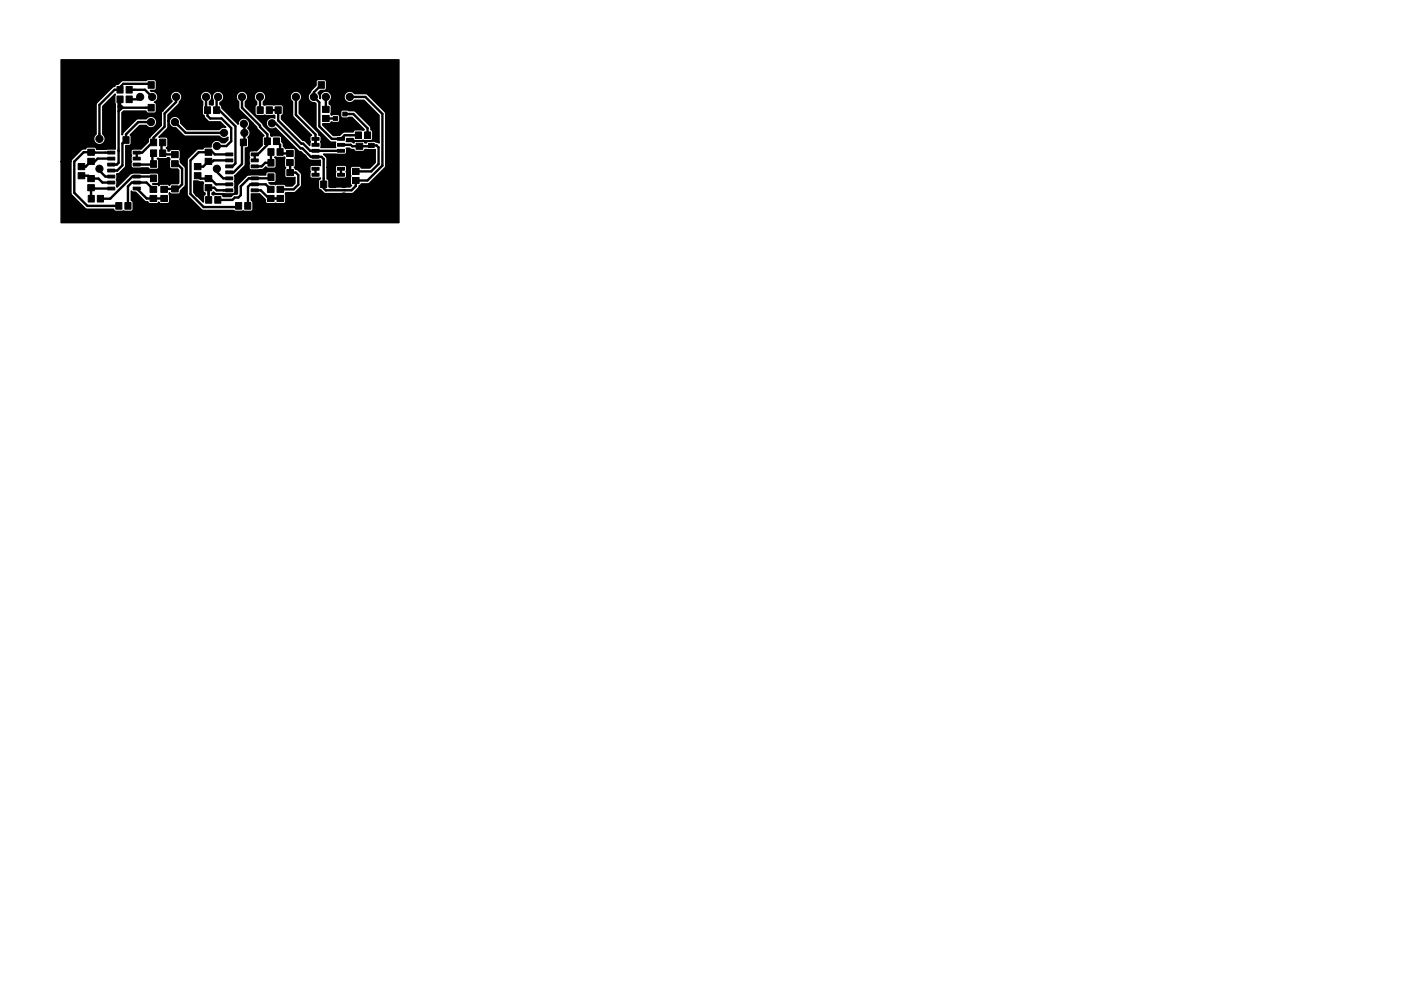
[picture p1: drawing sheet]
<svg xmlns="http://www.w3.org/2000/svg" width="297mm" height="210mm" viewBox="0 0 297 210" stroke-linecap="round" stroke-linejoin="round" font-family="sans-serif">
<g fill="#000" stroke="#000" stroke-width=".21">
<path d="M24.8 18.3h1.3v1.4h-1.3zM26.7 18.3h1.3v1.4h-1.3zM31.4 17.3h1.3v1.4h-1.3zM33.3 17.3h1.3v1.4h-1.3zM67.5 17.3h1.3v1.4h-1.3zM69.4 17.3h1.3v1.4h-1.3zM16.6 36.6h1.4v1.3h-1.4zM16.6 34.7h1.4v1.3h-1.4zM18.6 33.6h1.4v1.3h-1.4zM18.6 31.7h1.4v1.2h-1.4zM18.6 37.2h1.4v1.3h-1.4zM22.8 32.1h1.5v.6h-1.5z"/>
<path d="M22.8 33.3h1.5v.6h-1.5zM22.8 34.6h1.5v.6h-1.5zM22.8 35.9h1.5v.6h-1.5zM22.8 37.2h1.5v.6h-1.5zM22.8 38.4h1.5v.6h-1.5zM24.8 20.4h1.3v1.4h-1.3zM26.7 20.4h1.3v1.4h-1.3zM26.1 29h1.3v1.4h-1.3zM28.2 38.4h1.5v.6h-1.5zM28.2 37.2h1.5v.6h-1.5zM28.2 35.9h1.5v.6h-1.5zM28.2 34.6h1.5v.6h-1.5z"/>
<path d="M28.2 33.3h1.5v.6h-1.5zM28.2 32.1h1.5v.6h-1.5zM28 29h1.3v1.4h-1.3zM31.4 22.2h1.3v1.4h-1.3zM31.9 31.8h1.3v1.4h-1.3zM31.9 37.1h1.3v1.4h-1.3zM31.9 34.1h1.3v1.4h-1.3zM31.9 29.5h1.3v1.4h-1.3zM33.3 22.2h1.3v1.4h-1.3zM33.8 31.8h1.3v1.4h-1.3zM33.8 37.1h1.3v1.4h-1.3zM34.1 39.5h1.4v1.3h-1.4z"/>
<path d="M33.8 34.1h1.3v1.4h-1.3zM33.8 29.5h1.3v1.4h-1.3zM36.4 37.5h1.4v1.3h-1.4zM36.4 39.4h1.4v1.3h-1.4zM36.4 34.1h1.4v1.3h-1.4zM36.4 32.2h1.4v1.3h-1.4zM41.2 36.6h1.4v1.3h-1.4zM41.2 34.7h1.4v1.3h-1.4zM43.5 33.6h1.4v1.3h-1.4zM43.5 31.7h1.4v1.2h-1.4zM43.5 37.2h1.4v1.3h-1.4zM43.5 39.2h1.4v1.3h-1.4z"/>
<path d="M43.3 22.7h1.3v1.4h-1.3zM45.3 22.7h1.3v1.4h-1.3zM47.9 38.8h1.5v.6h-1.5zM47.9 37.5h1.5v.6h-1.5zM47.9 36.3h1.5v.6h-1.5zM47.9 35h1.5v.6h-1.5zM47.9 33.7h1.5v.6h-1.5zM47.9 32.5h1.5v.6h-1.5zM51 29.5h1.3v1.4h-1.3zM53.3 32.5h1.5v.6h-1.5zM53.3 33.7h1.5v.6h-1.5zM53.3 35h1.5v.6h-1.5z"/>
<path d="M53.3 36.3h1.5v.6h-1.5zM53.3 37.5h1.5v.6h-1.5zM53.3 38.8h1.5v.6h-1.5zM52.9 29.5h1.3v1.4h-1.3zM54.5 22.7h1.3v1.4h-1.3zM56 29.3h1.3v1.4h-1.3zM56.5 22.7h1.2v1.4h-1.2zM56.7 39.5h1.4v1.3h-1.4zM56.8 36.9h1.3v1.4h-1.3zM58 29.3h1.3v1.4h-1.3zM56.8 33.8h1.3v1.4h-1.3zM56.8 31.6h1.3v1.4h-1.3z"/>
<path d="M58.3 22.7h1.3v1.4h-1.3zM58.7 36.9h1.3v1.4h-1.3zM58.7 33.8h1.3v1.4h-1.3zM58.7 31.6h1.3v1.4h-1.3zM60.3 22.7h1.3v1.4h-1.3zM60.8 31.9h1.4v1.3h-1.4zM60.8 33.8h1.4v1.3h-1.4zM60.8 36h1.4v1.3h-1.4zM60.8 37.9h1.4v1.3h-1.4zM66.1 36.8h1.5v.6h-1.5zM66.1 35.5h1.5v.6h-1.5zM66.1 34.2h1.5v.6h-1.5z"/>
<path d="M66.1 33h1.5v.6h-1.5zM66.1 31.7h1.5v.6h-1.5zM66.1 30.4h1.5v.6h-1.5zM66.1 29.2h1.5v.6h-1.5zM68 38.4h1.3v1.4h-1.3zM68.4 24.5h1.4v1.3h-1.4zM68.4 22.6h1.4v1.3h-1.4zM69.9 38.4h1.3v1.4h-1.3zM71.5 29.2h1.5v.6h-1.5zM71.5 30.4h1.5v.6h-1.5zM71.5 31.7h1.5v.6h-1.5zM71.5 33h1.5v.6h-1.5z"/>
<path d="M71.5 34.2h1.5v.6h-1.5zM71.5 35.5h1.5v.6h-1.5zM71.5 36.8h1.5v.6h-1.5zM70.7 24.7h.9v.8h-.9zM72.7 23.8h.9v.8h-.9zM72.7 25.7h.9v.8h-.9zM74.7 35.7h1.4v1.3h-1.4zM74.7 37.7h1.4v1.2h-1.4zM75.3 28h1.3v1.4h-1.3zM75.5 32.3h1.4v1.3h-1.4zM75.5 30.4h1.4v1.3h-1.4zM77.3 28h1.3v1.4h-1.3z"/>
<path d="M78.1 30.4h1.2v.9h-1.2zM78.1 33.7h1.2v.9h-1.2zM18.7 41.5h1.3v1.4h-1.3zM18.6 39.2h1.4v1.3h-1.4zM20.6 41.5h1.3v1.4h-1.3zM22.8 39.7h1.5v.6h-1.5zM24.5 43h1.3v1.4h-1.3zM26.5 43h1.3v1.4h-1.3zM28.2 39.7h1.5v.6h-1.5zM31.8 41.5h1.4v1.3h-1.4zM31.8 39.5h1.4v1.3h-1.4zM34.1 41.5h1.4v1.3h-1.4z"/>
<path d="M43.6 41.7h1.3v1.4h-1.3zM45.5 41.7h1.3v1.4h-1.3zM47.9 40.1h1.5v.6h-1.5zM49.9 43h1.3v1.4h-1.3zM51.9 43h1.3v1.4h-1.3zM53.3 40.1h1.5v.6h-1.5zM56.7 41.5h1.4v1.3h-1.4zM58.7 41.5h1.4v1.3h-1.4zM58.7 39.5h1.4v1.3h-1.4z"/>
<circle cx="21.1" cy="29.5" r=".76"/>
<circle cx="21.1" cy="35.8" r=".76"/>
<circle cx="29.7" cy="20.6" r=".76"/>
<circle cx="32" cy="25.9" r=".76"/>
<circle cx="32.3" cy="20.6" r=".76"/>
<circle cx="34.8" cy="20.6" r=".76"/>
<circle cx="37.1" cy="25.9" r=".76"/>
<circle cx="37.3" cy="20.6" r=".76"/>
<circle cx="41.1" cy="20.6" r=".76"/>
<circle cx="43.7" cy="20.6" r=".76"/>
<circle cx="46" cy="31" r=".76"/>
<circle cx="46" cy="35.8" r=".76"/>
<circle cx="46.2" cy="20.6" r=".76"/>
<circle cx="47.5" cy="28.2" r=".76"/>
<circle cx="48.8" cy="20.6" r=".76"/>
<circle cx="51.3" cy="20.6" r=".76"/>
<circle cx="51.7" cy="26.3" r=".76"/>
<circle cx="51.8" cy="28.2" r=".76"/>
<circle cx="55.1" cy="20.6" r=".76"/>
<circle cx="57.7" cy="26.2" r=".76"/>
<circle cx="57.7" cy="20.6" r=".76"/>
<circle cx="60.2" cy="20.6" r=".76"/>
<circle cx="62.7" cy="20.6" r=".76"/>
<circle cx="64.3" cy="28.7" r=".76"/>
<circle cx="64.3" cy="33.5" r=".76"/>
<circle cx="66.5" cy="20.6" r=".76"/>
<circle cx="69.1" cy="20.6" r=".76"/>
<circle cx="71.6" cy="20.6" r=".76"/>
<circle cx="72.9" cy="39" r=".76"/>
<circle cx="74.2" cy="20.6" r=".76"/>
<circle cx="39.9" cy="43.2" r=".76"/>
<circle cx="42.1" cy="41" r=".76"/>
<circle cx="72.9" cy="41.7" r=".76"/>
</g>
<g fill="none" stroke="#000" stroke-width=".51">
<path d="M27.4 19h3.3l1.6 1.6M32.1 18l-.3-.2h-5.6l-.8 .7v.5h-1.1l-3.2 3.3v7.2M34 18h23.7l3.2 3.3v2.1M34.3 18l.5 .5v2.1l-.5 .5v1.5l-.3 .3 .1 3.6-3.2 3.2h-2.2M38.6 18l2.5 2.6M46.2 18l3.3 3.3v.9l4 4v4.6l-.9 .9v4.4l.5 .5h2.3l.5-.5h3.5M57.1 18l2.3-2.3h9.6l1.1 1.1v1.4l1.5 1.6v.8M68.1 18l-1.6 1.6v1l1.2 1.1v5.1l2.7 2.7h1.9l.8-.8h2.9M17.3 37.3h1.4l.6 .6h1.6l.8 .8h1.9M19.3 39.8l.2 .2h4.1M19.3 39.6l.1 2.6M19.9 32.3l3.7 .1"/>
<path d="M20.1 32.3h-2.4l-2 2v6.6l2.8 2.8h6.4M21.1 35.8v.4l1.2 1.3h1.3M23.6 33.6h-2.9l-.6 .6h-.8l-1.1 1.1h-.9M25.1 22.6h.7l-.1 .5M26 22.9l-.6-.6v-1.2l-.3 .3v13.1l-.3 .4h-1.2M26.4 29.9l-.4 .5v4.7l-1.2 1.1h-1.2M28.9 29.7v.5l-1.7 1.8v3.2l1 1h.8l.1 .1h4.3l.8-.8M29.4 40h-.4l2.1 2.1h3.7M29.7 20.6l-.5 .5h-1.8M32 25.9h-2.7l-2.6 2.6v1.2M32.1 22.9h-6.2l-.8 .7M32.3 30.2l-2.2 2.2h-1.1v1.2"/>
<path d="M32.3 34.7l-.2 .2h-3.1M32.3 32.5v2.3M32.6 37.6l-.2-.1h-4.3l-4.7 4.7h-2.1M33.5 36.2l1 1.1v.8h2.6M34.2 30.2v2.3l.3 .3h2.1M37.1 34.7h.4l1.1 1.1v3.3l-1 1-2.8 .1M37.1 25.9l2.3 2.3h8.1M37.3 20.6v1l-2.4 2.5v2.8l-2.3 2.3v1M41.9 37.3l.6 .6h1.4M43.6 20.6h.1v2.4M43.7 23.4l.2 .2M44 23.4v1.2l.6 .5h2.4l2 2.1v2.8l-1 1h-2"/>
<path d="M44.2 32.3h-2.1l-1.7 1.7v7.1l2.8 2.8h7.4l.2-.2M44.2 39.8h1.2l.6 .6h2.6M44.2 39.8v1.5M44.2 39.8v2.6M44.4 37.8l1.4 1.3h2.8M44.7 31.9l.8 .9h3.1M46 35.8v.7l1.3 1.3h1.3M46.3 20.6h-.1l-.3 .3v2.5h.6l3.4 3.4v7.9l-.6 .6h-.7M48.5 20.8v.2M48.6 34h-3.3l-.2 .2h-.9l-1.1 1.1h-1.2M48.8 20.6l-.3 .3M51.3 20.6v2.3l3.8 3.8v.2l1.6 1.6v1.5"/>
<path d="M51.7 26.3l.1 .1v3.6l-.5 .5v4.3l-1.8 1.8h-.9M54 32.6v1.4M55.1 20.6v2.6M56.6 29.8v1l-1.9 2h-.7M57.1 23.4h1.9v2.2l4.9 4.9h.4l1.5 1.5h6.5M57.5 32.5v2h-1.3l-.7 .8h-1.5M57.5 37.6l-.3 .2h-4.5l-1.6 1.7v1.9l-.6 .5h-.7l-.5 .5h-3.1M57.7 20.6h2.5M58.6 30l.8 .7v1.6l.3 .3h1.8M59.4 34.5v3.1l1 1h1.1M61 22.7v2.7l3.3 3.3M61.5 34.5v2.1h1.2l.5 .5v2.1l-1 1h-2.8"/>
<path d="M62.7 20.6v3.8l4.2 4.1v2.2M64.3 33.5l1 1.1h.3M66.4 29.5h.5M66.9 34.5h-1.3l-1.1 1.2v2.6l3.4 3.4h5M66.9 35.8v1.3M69.1 25.1h2M69.1 20.6v2.6M72.3 33.3v1.2M72.3 35.8v1.3M72.3 30.7h2.1l.3 .3h1.5M73.1 24.2h1.8l3 3v1.5M74.2 20.6h3.3l3.6 3.6v10.9l-3.2 3.2h-2.5v1.2l-.9 .9h-5.4l-.5-.5v-6.2l-.4-.4h-2.3l-1.8-1.8h-.3l-5.4-5.3h-.7"/>
<path d="M76.2 33.3l.3-.3 1.1 1.2h1.1M76.2 30.7l.3 .3h2.1l.1-.1h1.1l.5 .4v3.5l-1.6 1.6h-3.3M76.2 33h-1.5l-.3 .3h-3.4l-.4 .4v5.4l2.3-.1M32.5 40.2l-1.4-1.5h-3.2l-.8 .8v4.2M54 40.4h1.3l1.7 1.7h2.4M57.4 40.2l-1.1-1.1h-3.2l-.5 .5v3.6"/>
</g>
<path d="M41.1 38.4l1.9 .2 .2 .3-.2 1.6 .2 .3 .3 .1v.4l-.3 .2-.1 1.4-2-2.1zM68.6 32.7h4.6l.3-.4-.1-.9h.7l.3 .3h.6l.2 .3 .3 .1h1.6l.3-.4h2.2v2.8l-1.2 1.2h-1.8l-.1-.3-.4-.1h-1.4l-.3 .1-.1 .3 .1 1.6-.1 1.6 .2 .5-.3 .3h-4.5v-1.5l-.4-.2v-2.5h1.8l.1 .9-.1 .4v.8l.4 .2h1.5l.4-.1 .1-.3-.1-1 .1-.9-.1-.3-.4-.2-1.6 .1-.3 .4h-1.8v-2zM13 12.7h71.6v34.5h-71.6v-12.9h2l.1 6.9 3.1 3.2h5.9l.1 .3 .3 .1 1.7-.1 .3 .1h1.5l.2-.4v-1.4l-.1-.3-.3-.2v-2l.3 .2 .6 .1 1.9 1.8 .8 .2 .1 .3 .3 .1h1.4l.5-.3 .4 .3h1.6l.3-.4-.2-1.7 .2-.2 .4 .3h1.4l.3-.1 .2-.6 .8-.9 .2-.5v-3.3l-.2-.5-.8-.9-.2-.6 .2-.3-.1-1.5-.4-.3h-1.4l-.5 .3h-.3v-.4l-.3-.2 .3-.5v-1.6l-.5-.2h-1.4l1.9-1.9v-1.5h.3v.4a1.44 1.44 0 0 0 1.5 1.1l1.7 1.7h7.4l.3 .3a1.18 1.18 0 0 0 1.5-.1v.6l-.6 .6h-.7l-.3-.4a1.24 1.24 0 0 0-1.4 0 1.24 1.24 0 0 0-.5 1.3h-1.3l-.3 .1-.2 .3h-1.2l-1.9 1.9-.2 .5v7.4l3 3 .5 .3 6.4-.1 .3 .2 1.7-.1 .3 .1h1.5l.2-.4v-1.4l-.3-.5v-1.4h1.7l1.2 1.2 .1 .6 .2 .3h3.8l.3-.4-.1-1.7 .1-.2 1.9-.1 1.4-1.3v-2.6l-.7-.8-.5-.2-.3-.4 .2-.4-.1-1.6 .1-.3v-1.5l-.4-.3-1.7 .1-.1-.3-.3-.1v-.6l-.4-.4v-1l-.2-.3h-1.5l-.3 .1-.3-.1-.2-.8-1.4-1.4-.2-.4-3.6-3.6v-1l.5-.8v-.5h1.4v.5l.5 .8v.6l-.3 .5v1.4l.1 .3 .3 .1 1.6-.1 .4 .1h1.8v.6l-.4-.2a1.24 1.24 0 0 0-1.5 1.5 1.24 1.24 0 0 0 2 .7l4.8 4.9 .6 .2 1.6 1.6 .7 .2h1.8v1.1l-1.8-.1-.3 .2-.1 .3 .1 .9-.1 1 .1 .3 .3 .1 1.8-.1v.3l-.2 .1-.2 .3v1.4l.2 .3 .3 .2 .6 .6 .5 .2 5.7-.1 1.2-1 .2-.6 .3-.1 .1-.3h1.3l.5-.2 3.2-3.2 .2-.5-.1-11.2-4-4h-2.5l-.3-.4a1.24 1.24 0 0 0-1.8 .4 1.24 1.24 0 0 0 .4 1.7 1.24 1.24 0 0 0 1.7-.3h2l3.2 3.2v5.9l-1.1-.5-1.3 .1-.3 .3h-.3l-.2-.2-.3-.2-1.6 .1-.3 .3-.6-.3h-1l.1-.6h1.4l.1 .3 .3 .2 1.7-.2 1.6 .2 .4-.3v-1.6l-.1-.3-.3-.2-.2-.8-3-3-.5-.2-2.4-.1-.3 .4 .1 1 .4 .3 1.9-.2 2.6 2.6-.2 .2-1.7-.2-.3 .2-.1 .3h-1.8l-.6 .2-.4 .5h-1.4l-2.3-2.2v-.2l1.6-.1 .2-.3 1.4 .1 .4-.3 .1-1-.2-.3-1.2-.1-.5 .1-.1-.2 .2-1.6-.2-.4-.3-.1v-.5l.3-.3a1.24 1.24 0 0 0-.8-2 1.24 1.24 0 0 0-1.4 1.6l-.5-1.2 .6-.5h.9l.3-.3v-1.6l-.3-.4h-1.4l-.4 .1-.1 1.1-1 1-.2 .5a1.24 1.24 0 0 0-.4 1.4 1.24 1.24 0 0 0 1.4 .8l.2 .2v5.1l2.8 2.9 .6 .2h.8v1.1h-3.2l.1-2.3-.5-.3-.2-.7-4-3.9v-2.5a1.24 1.24 0 0 0 .3-1.9 1.24 1.24 0 0 0-1.9 0 1.24 1.24 0 0 0 .2 1.9l.1 3.1 4 4-.3 .1-.1 .4 .1 .9-.1 .8-.9-.9-.6-.2-4.5-4.5v-.8l.3-.1 .1-.3v-1.4l-.1-.4-.4-.1-1.6 .1-1.5-.1-.4 .1-.3-.1v-.6a1.24 1.24 0 0 0 0-2.1 1.24 1.24 0 0 0-1.9 .8h-1.4l-.2-.4a1.24 1.24 0 0 0-1.9-.2 1.24 1.24 0 0 0 .2 1.9v1.3l.2 .5 3.6 3.6 .2 .4 1.4 1.4-.3 .1-.1 .4v1.5l-1.2 1.2h-1.1l-.5 .3v.8l.1 .3-.1 .9 .1 .4-.1 .9 .1 .3 .4 .2 2.2-.1 .5-.2 .4-.4 .4 .3h1.5l.3-.5v-1.4l-.4-.4 2.1-.1 .1 .2-.1 1.6 .3 .5-.2 .4v1.4l.4 .3 1.7-.1v1.3l-.5 .6h-1.4l-.1-.3-.4-.1-1.7 .1-1.1-.1-.3-.3h1.1l.4-.3 .1-1.6-.3-.4-1.5-.1-.4 .3-.1 .4h-3l-1.1 .2-1.8 2-.1 1.8-.8 .1-.5 .5h-1.7l-.1-.3-.4-.2-1.6 .2-.2-.1v-.4a.48 .48 0 0 1 .7 .2h3.7l.4-.2-.1-3.6 2.3-2.2v-3.7h.4l.3-.3v-1.6l-.1-.3 .2-.3a1.24 1.24 0 0 0-.3-1.7 1.23 1.23 0 0 0-.3-2.1 1.23 1.23 0 0 0-1.7 1.3l-3.5-3.5v-.4l-.4-.3v-.5a1.23 1.23 0 0 0 .7-1.7 1.23 1.23 0 0 0-1.7-.5 1.23 1.23 0 0 0-.4 1.8v.9l-.2 .1-.6-.1v-.6l.3-.3a1.24 1.24 0 0 0-.3-1.8 1.24 1.24 0 0 0-1.7 .4 1.24 1.24 0 0 0 .3 1.7l-.1 2.5 .1 .3 .3 .1 .2 .6 .8 .7 2.4 .1 1.2 1.1h-.6l-.8 .5h-6.8l-1.4-1.4a1.24 1.24 0 0 0-1-1.4 1.24 1.24 0 0 0-1.4 1h-.3v-1.3l2.3-2.2 .2-.6a1.25 1.25 0 0 0 .3-1.8 1.25 1.25 0 0 0-1.8-.2 1.25 1.25 0 0 0-.1 1.9l-2.3 2.3v2.8l-2.2 2.1-.1 .4-.3 .1-.2 .9-1.5 1.5h-1.7l-.4 .3v.8l.1 .3-.1 .9 .1 .4-.1 .9 .1 .3 .3 .2 3.3-.1 .4 .4 1.5-.1 .3-.4v-1.4l-.4-.5 .2-.1 1.6 .2 .8-.2 .1 .3-.1 1.6 .2 .3 .3 .2h1.3l.2 .2v2.7l-.2 .2h-1.5l-.3 .4-.4-.3h-1.4l-.4 .3-.3-.3-1.1-.1h1.1l.2-.3 .1-1.6-.3-.4h-5.2l-.6 .2-2.8 2.8-.1-.3 .1-.4-.1-2.1 .7-.2 1.2-1.3 .1-4.5 .8-.1 .3-.2v-1.6l-.2-.4 2-2h1.4a1.24 1.24 0 0 0 1.8 .2 1.24 1.24 0 0 0 0-1.8 1.24 1.24 0 0 0-1.8 .2h-2l-2.8 2.8-.3 .6v-4.7l.2-.2 4.8-.1 .3 .4h1.7l.3-.4-.1-1.6-.4-.3 .2-.1a1.24 1.24 0 0 0 .5-1.5 1.24 1.24 0 0 0-1.4-.8l-.1-.1h1l.2-.3 .1-1.6-.3-.4h-1.5l-.4 .2h-4.8l-.6 .2-.5 .6-.6 .1-.2 .3-.5 .2-3.4 3.5v6.4a1.24 1.24 0 0 0-.2 1.9 1.24 1.24 0 0 0 1.8 0 1.24 1.24 0 0 0-.2-1.9v-5.8l2.6-2.6v11.6l-3.9 .1-.3-.5h-1.8l-.2 .4-1 .2-2 2-.2 .5h-2z" fill="#000" stroke="#000" stroke-width=".3"/>
</svg>
